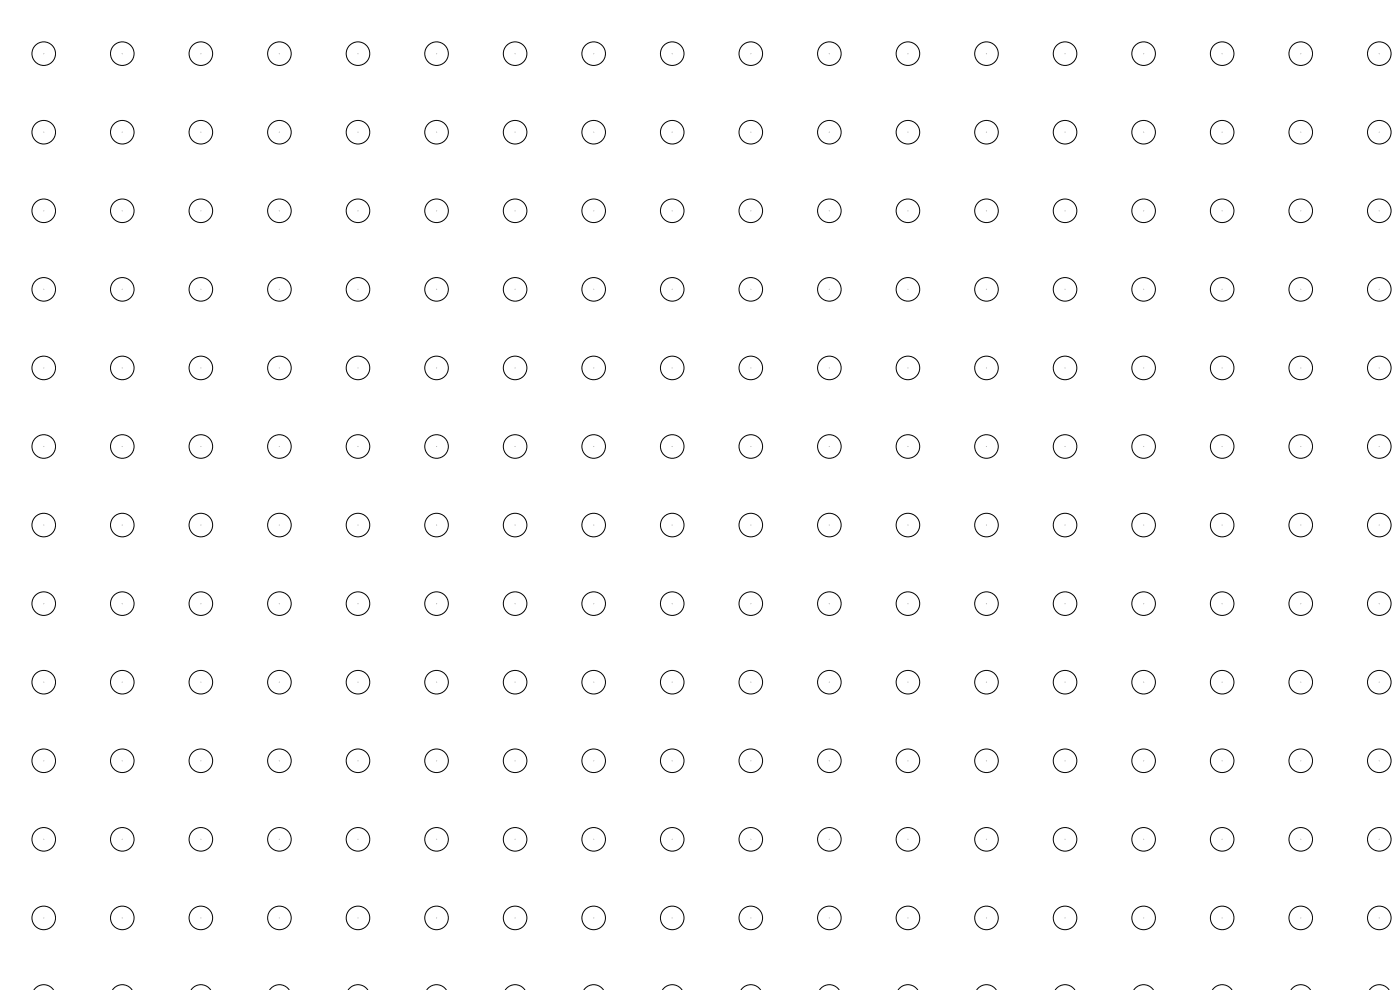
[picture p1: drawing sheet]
<svg xmlns="http://www.w3.org/2000/svg" width="297mm" height="210mm" viewBox="0 0 297 210" stroke-linecap="round" stroke-linejoin="round" font-family="sans-serif">
<g fill="none" stroke="#000" stroke-width=".21">
<path d="M7.2 210.1a2.47 2.47 0 0 1 4.2 0M23.8 210.1a2.47 2.47 0 0 1 4.2 0M40.5 210.1a2.47 2.47 0 0 1 4.2 0M57.2 210.1a2.47 2.47 0 0 1 4.2 0M73.8 210.1a2.47 2.47 0 0 1 4.2 0M90.5 210.1a2.47 2.47 0 0 1 4.2 0M107.2 210.1a2.47 2.47 0 0 1 4.2 0M123.8 210.1a2.47 2.47 0 0 1 4.2 0M140.5 210.1a2.47 2.47 0 0 1 4.2 0M157.2 210.1a2.47 2.47 0 0 1 4.2 0M173.8 210.1a2.47 2.47 0 0 1 4.2 0M190.5 210.1a2.47 2.47 0 0 1 4.2 0"/>
<path d="M207.2 210.1a2.47 2.47 0 0 1 4.2 0M223.8 210.1a2.47 2.47 0 0 1 4.2 0M240.5 210.1a2.47 2.47 0 0 1 4.2 0M257.2 210.1a2.47 2.47 0 0 1 4.2 0M273.8 210.1a2.47 2.47 0 0 1 4.2 0M290.5 210.1a2.47 2.47 0 0 1 4.2 0"/>
<circle cx="9.3" cy="11.4" r="2.5"/>
<circle cx="25.9" cy="11.4" r="2.5"/>
<circle cx="42.6" cy="11.4" r="2.5"/>
<circle cx="59.3" cy="11.4" r="2.5"/>
<circle cx="75.9" cy="11.4" r="2.5"/>
<circle cx="92.6" cy="11.4" r="2.5"/>
<circle cx="109.3" cy="11.4" r="2.5"/>
<circle cx="125.9" cy="11.4" r="2.5"/>
<circle cx="142.6" cy="11.4" r="2.5"/>
<circle cx="159.3" cy="11.4" r="2.5"/>
<circle cx="175.9" cy="11.4" r="2.5"/>
<circle cx="192.6" cy="11.4" r="2.5"/>
<circle cx="209.3" cy="11.4" r="2.5"/>
<circle cx="225.9" cy="11.4" r="2.5"/>
<circle cx="242.6" cy="11.4" r="2.5"/>
<circle cx="259.3" cy="11.4" r="2.5"/>
<circle cx="275.9" cy="11.4" r="2.5"/>
<circle cx="292.6" cy="11.4" r="2.5"/>
<circle cx="9.3" cy="28" r="2.5"/>
<circle cx="25.9" cy="28" r="2.5"/>
<circle cx="42.6" cy="28" r="2.5"/>
<circle cx="59.3" cy="28" r="2.5"/>
<circle cx="75.9" cy="28" r="2.5"/>
<circle cx="92.6" cy="28" r="2.5"/>
<circle cx="109.3" cy="28" r="2.5"/>
<circle cx="125.9" cy="28" r="2.5"/>
<circle cx="142.6" cy="28" r="2.5"/>
<circle cx="159.3" cy="28" r="2.5"/>
<circle cx="175.9" cy="28" r="2.5"/>
<circle cx="192.6" cy="28" r="2.5"/>
<circle cx="209.3" cy="28" r="2.5"/>
<circle cx="225.9" cy="28" r="2.5"/>
<circle cx="242.6" cy="28" r="2.5"/>
<circle cx="259.3" cy="28" r="2.5"/>
<circle cx="275.9" cy="28" r="2.5"/>
<circle cx="292.6" cy="28" r="2.5"/>
<circle cx="9.3" cy="44.7" r="2.5"/>
<circle cx="25.9" cy="44.7" r="2.5"/>
<circle cx="42.6" cy="44.7" r="2.5"/>
<circle cx="59.3" cy="44.7" r="2.5"/>
<circle cx="75.9" cy="44.7" r="2.5"/>
<circle cx="92.6" cy="44.7" r="2.5"/>
<circle cx="109.3" cy="44.7" r="2.5"/>
<circle cx="125.9" cy="44.7" r="2.5"/>
<circle cx="142.6" cy="44.7" r="2.5"/>
<circle cx="159.3" cy="44.7" r="2.5"/>
<circle cx="175.9" cy="44.7" r="2.5"/>
<circle cx="192.6" cy="44.7" r="2.5"/>
<circle cx="209.3" cy="44.7" r="2.5"/>
<circle cx="225.9" cy="44.7" r="2.5"/>
<circle cx="242.6" cy="44.7" r="2.5"/>
<circle cx="259.3" cy="44.7" r="2.5"/>
<circle cx="275.9" cy="44.7" r="2.5"/>
<circle cx="292.6" cy="44.7" r="2.5"/>
<circle cx="9.3" cy="78" r="2.5"/>
<circle cx="9.3" cy="61.4" r="2.5"/>
<circle cx="25.9" cy="78" r="2.5"/>
<circle cx="25.9" cy="61.4" r="2.5"/>
<circle cx="42.6" cy="78" r="2.5"/>
<circle cx="42.6" cy="61.4" r="2.5"/>
<circle cx="59.3" cy="78" r="2.5"/>
<circle cx="59.3" cy="61.4" r="2.5"/>
<circle cx="75.9" cy="78" r="2.5"/>
<circle cx="75.9" cy="61.4" r="2.5"/>
<circle cx="92.6" cy="78" r="2.5"/>
<circle cx="92.6" cy="61.4" r="2.5"/>
<circle cx="109.3" cy="78" r="2.5"/>
<circle cx="109.3" cy="61.4" r="2.5"/>
<circle cx="125.9" cy="78" r="2.5"/>
<circle cx="125.9" cy="61.4" r="2.5"/>
<circle cx="142.6" cy="78" r="2.5"/>
<circle cx="142.6" cy="61.4" r="2.5"/>
<circle cx="159.3" cy="78" r="2.5"/>
<circle cx="159.3" cy="61.4" r="2.5"/>
<circle cx="175.9" cy="78" r="2.5"/>
<circle cx="175.9" cy="61.4" r="2.5"/>
<circle cx="192.6" cy="78" r="2.5"/>
<circle cx="192.6" cy="61.4" r="2.5"/>
<circle cx="209.3" cy="78" r="2.5"/>
<circle cx="209.3" cy="61.4" r="2.5"/>
<circle cx="225.9" cy="78" r="2.5"/>
<circle cx="225.9" cy="61.4" r="2.5"/>
<circle cx="242.6" cy="78" r="2.5"/>
<circle cx="242.6" cy="61.4" r="2.5"/>
<circle cx="259.3" cy="78" r="2.5"/>
<circle cx="259.3" cy="61.4" r="2.5"/>
<circle cx="275.9" cy="78" r="2.5"/>
<circle cx="275.9" cy="61.4" r="2.5"/>
<circle cx="292.6" cy="78" r="2.5"/>
<circle cx="292.6" cy="61.4" r="2.5"/>
<circle cx="9.3" cy="94.7" r="2.5"/>
<circle cx="25.9" cy="94.7" r="2.5"/>
<circle cx="42.6" cy="94.7" r="2.5"/>
<circle cx="59.3" cy="94.7" r="2.5"/>
<circle cx="75.9" cy="94.7" r="2.5"/>
<circle cx="92.6" cy="94.7" r="2.5"/>
<circle cx="109.3" cy="94.7" r="2.5"/>
<circle cx="125.9" cy="94.7" r="2.5"/>
<circle cx="142.6" cy="94.7" r="2.5"/>
<circle cx="159.3" cy="94.7" r="2.5"/>
<circle cx="175.9" cy="94.7" r="2.5"/>
<circle cx="192.6" cy="94.7" r="2.5"/>
<circle cx="209.3" cy="94.7" r="2.5"/>
<circle cx="225.9" cy="94.7" r="2.5"/>
<circle cx="242.6" cy="94.7" r="2.5"/>
<circle cx="259.3" cy="94.7" r="2.5"/>
<circle cx="275.9" cy="94.7" r="2.5"/>
<circle cx="292.6" cy="94.7" r="2.5"/>
<circle cx="9.3" cy="111.4" r="2.5"/>
<circle cx="25.9" cy="111.4" r="2.5"/>
<circle cx="42.6" cy="111.4" r="2.5"/>
<circle cx="59.3" cy="111.4" r="2.5"/>
<circle cx="75.9" cy="111.4" r="2.5"/>
<circle cx="92.6" cy="111.4" r="2.5"/>
<circle cx="109.3" cy="111.4" r="2.5"/>
<circle cx="125.9" cy="111.4" r="2.5"/>
<circle cx="142.6" cy="111.4" r="2.5"/>
<circle cx="159.3" cy="111.4" r="2.5"/>
<circle cx="175.9" cy="111.4" r="2.5"/>
<circle cx="192.6" cy="111.4" r="2.5"/>
<circle cx="209.3" cy="111.4" r="2.5"/>
<circle cx="225.9" cy="111.4" r="2.5"/>
<circle cx="242.6" cy="111.4" r="2.5"/>
<circle cx="259.3" cy="111.4" r="2.5"/>
<circle cx="275.9" cy="111.4" r="2.5"/>
<circle cx="292.6" cy="111.4" r="2.5"/>
<circle cx="9.3" cy="128" r="2.5"/>
<circle cx="25.9" cy="128" r="2.5"/>
<circle cx="42.6" cy="128" r="2.5"/>
<circle cx="59.3" cy="128" r="2.5"/>
<circle cx="75.9" cy="128" r="2.5"/>
<circle cx="92.6" cy="128" r="2.5"/>
<circle cx="109.3" cy="128" r="2.5"/>
<circle cx="125.9" cy="128" r="2.5"/>
<circle cx="142.6" cy="128" r="2.5"/>
<circle cx="159.3" cy="128" r="2.5"/>
<circle cx="175.9" cy="128" r="2.5"/>
<circle cx="192.6" cy="128" r="2.5"/>
<circle cx="209.3" cy="128" r="2.5"/>
<circle cx="225.9" cy="128" r="2.5"/>
<circle cx="242.6" cy="128" r="2.5"/>
<circle cx="259.3" cy="128" r="2.5"/>
<circle cx="275.9" cy="128" r="2.5"/>
<circle cx="292.6" cy="128" r="2.5"/>
<circle cx="9.3" cy="144.7" r="2.5"/>
<circle cx="25.9" cy="144.7" r="2.5"/>
<circle cx="42.6" cy="144.7" r="2.5"/>
<circle cx="59.3" cy="144.7" r="2.5"/>
<circle cx="75.9" cy="144.7" r="2.5"/>
<circle cx="92.6" cy="144.7" r="2.5"/>
<circle cx="109.3" cy="144.7" r="2.5"/>
<circle cx="125.9" cy="144.7" r="2.5"/>
<circle cx="142.6" cy="144.7" r="2.5"/>
<circle cx="159.3" cy="144.7" r="2.5"/>
<circle cx="175.9" cy="144.7" r="2.5"/>
<circle cx="192.6" cy="144.7" r="2.5"/>
<circle cx="209.3" cy="144.7" r="2.5"/>
<circle cx="225.9" cy="144.7" r="2.5"/>
<circle cx="242.6" cy="144.7" r="2.5"/>
<circle cx="259.3" cy="144.7" r="2.5"/>
<circle cx="275.9" cy="144.7" r="2.5"/>
<circle cx="292.6" cy="144.7" r="2.5"/>
<circle cx="9.3" cy="178" r="2.5"/>
<circle cx="9.3" cy="161.4" r="2.5"/>
<circle cx="25.9" cy="178" r="2.5"/>
<circle cx="25.9" cy="161.4" r="2.5"/>
<circle cx="42.6" cy="178" r="2.5"/>
<circle cx="42.6" cy="161.4" r="2.5"/>
<circle cx="59.3" cy="178" r="2.5"/>
<circle cx="59.3" cy="161.4" r="2.5"/>
<circle cx="75.9" cy="178" r="2.5"/>
<circle cx="75.9" cy="161.4" r="2.5"/>
<circle cx="92.6" cy="178" r="2.5"/>
<circle cx="92.6" cy="161.4" r="2.5"/>
<circle cx="109.3" cy="178" r="2.5"/>
<circle cx="109.3" cy="161.4" r="2.5"/>
<circle cx="125.9" cy="178" r="2.5"/>
<circle cx="125.9" cy="161.4" r="2.5"/>
<circle cx="142.6" cy="178" r="2.5"/>
<circle cx="142.6" cy="161.4" r="2.5"/>
<circle cx="159.3" cy="178" r="2.5"/>
<circle cx="159.3" cy="161.4" r="2.5"/>
<circle cx="175.9" cy="178" r="2.5"/>
<circle cx="175.9" cy="161.4" r="2.5"/>
<circle cx="192.6" cy="178" r="2.5"/>
<circle cx="192.6" cy="161.4" r="2.5"/>
<circle cx="209.3" cy="178" r="2.5"/>
<circle cx="209.3" cy="161.4" r="2.5"/>
<circle cx="225.9" cy="178" r="2.5"/>
<circle cx="225.9" cy="161.4" r="2.5"/>
<circle cx="242.6" cy="178" r="2.5"/>
<circle cx="242.6" cy="161.4" r="2.5"/>
<circle cx="259.3" cy="178" r="2.5"/>
<circle cx="259.3" cy="161.4" r="2.5"/>
<circle cx="275.9" cy="178" r="2.5"/>
<circle cx="275.9" cy="161.4" r="2.5"/>
<circle cx="292.6" cy="178" r="2.5"/>
<circle cx="292.6" cy="161.4" r="2.5"/>
<circle cx="9.3" cy="194.7" r="2.5"/>
<circle cx="25.9" cy="194.7" r="2.5"/>
<circle cx="42.6" cy="194.7" r="2.5"/>
<circle cx="59.3" cy="194.7" r="2.5"/>
<circle cx="75.9" cy="194.7" r="2.5"/>
<circle cx="92.6" cy="194.7" r="2.5"/>
<circle cx="109.3" cy="194.7" r="2.5"/>
<circle cx="125.9" cy="194.7" r="2.5"/>
<circle cx="142.6" cy="194.7" r="2.5"/>
<circle cx="159.3" cy="194.7" r="2.5"/>
<circle cx="175.9" cy="194.7" r="2.5"/>
<circle cx="192.6" cy="194.7" r="2.5"/>
<circle cx="209.3" cy="194.7" r="2.5"/>
<circle cx="225.9" cy="194.7" r="2.5"/>
<circle cx="242.6" cy="194.7" r="2.5"/>
<circle cx="259.3" cy="194.7" r="2.5"/>
<circle cx="275.9" cy="194.7" r="2.5"/>
<circle cx="292.6" cy="194.7" r="2.5"/>
</g>
<g fill="#000" stroke="#000" stroke-width=".21">
<circle cx="9.3" cy="11.4" r=".01"/>
<circle cx="25.9" cy="11.4" r=".01"/>
<circle cx="42.6" cy="11.4" r=".01"/>
<circle cx="59.3" cy="11.4" r=".01"/>
<circle cx="75.9" cy="11.4" r=".01"/>
<circle cx="92.6" cy="11.4" r=".01"/>
<circle cx="109.3" cy="11.4" r=".01"/>
<circle cx="125.9" cy="11.4" r=".01"/>
<circle cx="142.6" cy="11.4" r=".01"/>
<circle cx="159.3" cy="11.4" r=".01"/>
<circle cx="175.9" cy="11.4" r=".01"/>
<circle cx="192.6" cy="11.4" r=".01"/>
<circle cx="209.3" cy="11.4" r=".01"/>
<circle cx="225.9" cy="11.4" r=".01"/>
<circle cx="242.6" cy="11.4" r=".01"/>
<circle cx="259.3" cy="11.4" r=".01"/>
<circle cx="275.9" cy="11.4" r=".01"/>
<circle cx="9.3" cy="28" r=".01"/>
<circle cx="25.9" cy="28" r=".01"/>
<circle cx="42.6" cy="28" r=".01"/>
<circle cx="59.3" cy="28" r=".01"/>
<circle cx="75.9" cy="28" r=".01"/>
<circle cx="92.6" cy="28" r=".01"/>
<circle cx="109.3" cy="28" r=".01"/>
<circle cx="125.9" cy="28" r=".01"/>
<circle cx="142.6" cy="28" r=".01"/>
<circle cx="159.3" cy="28" r=".01"/>
<circle cx="175.9" cy="28" r=".01"/>
<circle cx="192.6" cy="28" r=".01"/>
<circle cx="209.3" cy="28" r=".01"/>
<circle cx="225.9" cy="28" r=".01"/>
<circle cx="242.6" cy="28" r=".01"/>
<circle cx="259.3" cy="28" r=".01"/>
<circle cx="275.9" cy="28" r=".01"/>
<circle cx="9.3" cy="44.7" r=".01"/>
<circle cx="25.9" cy="44.7" r=".01"/>
<circle cx="42.6" cy="44.7" r=".01"/>
<circle cx="59.3" cy="44.7" r=".01"/>
<circle cx="75.9" cy="44.7" r=".01"/>
<circle cx="92.6" cy="44.7" r=".01"/>
<circle cx="109.3" cy="44.7" r=".01"/>
<circle cx="125.9" cy="44.7" r=".01"/>
<circle cx="142.6" cy="44.7" r=".01"/>
<circle cx="159.3" cy="44.7" r=".01"/>
<circle cx="175.9" cy="44.7" r=".01"/>
<circle cx="192.6" cy="44.7" r=".01"/>
<circle cx="209.3" cy="44.7" r=".01"/>
<circle cx="225.9" cy="44.7" r=".01"/>
<circle cx="242.6" cy="44.7" r=".01"/>
<circle cx="259.3" cy="44.7" r=".01"/>
<circle cx="275.9" cy="44.7" r=".01"/>
<circle cx="9.3" cy="61.4" r=".01"/>
<circle cx="9.3" cy="78" r=".01"/>
<circle cx="25.9" cy="61.4" r=".01"/>
<circle cx="25.9" cy="78" r=".01"/>
<circle cx="42.6" cy="61.4" r=".01"/>
<circle cx="42.6" cy="78" r=".01"/>
<circle cx="59.3" cy="61.4" r=".01"/>
<circle cx="59.3" cy="78" r=".01"/>
<circle cx="75.9" cy="61.4" r=".01"/>
<circle cx="75.9" cy="78" r=".01"/>
<circle cx="92.6" cy="61.4" r=".01"/>
<circle cx="92.6" cy="78" r=".01"/>
<circle cx="109.3" cy="61.4" r=".01"/>
<circle cx="109.3" cy="78" r=".01"/>
<circle cx="125.9" cy="61.4" r=".01"/>
<circle cx="125.9" cy="78" r=".01"/>
<circle cx="142.6" cy="61.4" r=".01"/>
<circle cx="142.6" cy="78" r=".01"/>
<circle cx="159.3" cy="61.4" r=".01"/>
<circle cx="159.3" cy="78" r=".01"/>
<circle cx="175.9" cy="61.4" r=".01"/>
<circle cx="175.9" cy="78" r=".01"/>
<circle cx="192.6" cy="61.4" r=".01"/>
<circle cx="192.6" cy="78" r=".01"/>
<circle cx="209.3" cy="61.4" r=".01"/>
<circle cx="209.3" cy="78" r=".01"/>
<circle cx="225.9" cy="61.4" r=".01"/>
<circle cx="225.9" cy="78" r=".01"/>
<circle cx="242.6" cy="61.4" r=".01"/>
<circle cx="242.6" cy="78" r=".01"/>
<circle cx="259.3" cy="61.4" r=".01"/>
<circle cx="259.3" cy="78" r=".01"/>
<circle cx="275.9" cy="61.4" r=".01"/>
<circle cx="275.9" cy="78" r=".01"/>
<circle cx="9.3" cy="94.7" r=".01"/>
<circle cx="25.9" cy="94.7" r=".01"/>
<circle cx="42.6" cy="94.7" r=".01"/>
<circle cx="59.3" cy="94.7" r=".01"/>
<circle cx="75.9" cy="94.7" r=".01"/>
<circle cx="92.6" cy="94.7" r=".01"/>
<circle cx="109.3" cy="94.7" r=".01"/>
<circle cx="125.9" cy="94.7" r=".01"/>
<circle cx="142.6" cy="94.7" r=".01"/>
<circle cx="159.3" cy="94.7" r=".01"/>
<circle cx="175.9" cy="94.7" r=".01"/>
<circle cx="192.6" cy="94.7" r=".01"/>
<circle cx="209.3" cy="94.7" r=".01"/>
<circle cx="225.9" cy="94.7" r=".01"/>
<circle cx="242.6" cy="94.7" r=".01"/>
<circle cx="259.3" cy="94.7" r=".01"/>
<circle cx="275.9" cy="94.7" r=".01"/>
<circle cx="9.3" cy="111.4" r=".01"/>
<circle cx="25.9" cy="111.4" r=".01"/>
<circle cx="42.6" cy="111.4" r=".01"/>
<circle cx="59.3" cy="111.4" r=".01"/>
<circle cx="75.9" cy="111.4" r=".01"/>
<circle cx="92.6" cy="111.4" r=".01"/>
<circle cx="109.3" cy="111.4" r=".01"/>
<circle cx="125.9" cy="111.4" r=".01"/>
<circle cx="142.6" cy="111.4" r=".01"/>
<circle cx="159.3" cy="111.4" r=".01"/>
<circle cx="175.9" cy="111.4" r=".01"/>
<circle cx="192.6" cy="111.4" r=".01"/>
<circle cx="209.3" cy="111.4" r=".01"/>
<circle cx="225.9" cy="111.4" r=".01"/>
<circle cx="242.6" cy="111.4" r=".01"/>
<circle cx="259.3" cy="111.4" r=".01"/>
<circle cx="275.9" cy="111.4" r=".01"/>
<circle cx="9.3" cy="128" r=".01"/>
<circle cx="25.9" cy="128" r=".01"/>
<circle cx="42.6" cy="128" r=".01"/>
<circle cx="59.3" cy="128" r=".01"/>
<circle cx="75.9" cy="128" r=".01"/>
<circle cx="92.6" cy="128" r=".01"/>
<circle cx="109.3" cy="128" r=".01"/>
<circle cx="125.9" cy="128" r=".01"/>
<circle cx="142.6" cy="128" r=".01"/>
<circle cx="159.3" cy="128" r=".01"/>
<circle cx="175.9" cy="128" r=".01"/>
<circle cx="192.6" cy="128" r=".01"/>
<circle cx="209.3" cy="128" r=".01"/>
<circle cx="225.9" cy="128" r=".01"/>
<circle cx="242.6" cy="128" r=".01"/>
<circle cx="259.3" cy="128" r=".01"/>
<circle cx="275.9" cy="128" r=".01"/>
<circle cx="9.3" cy="144.7" r=".01"/>
<circle cx="25.9" cy="144.7" r=".01"/>
<circle cx="42.6" cy="144.7" r=".01"/>
<circle cx="59.3" cy="144.7" r=".01"/>
<circle cx="75.9" cy="144.7" r=".01"/>
<circle cx="92.6" cy="144.7" r=".01"/>
<circle cx="109.3" cy="144.7" r=".01"/>
<circle cx="125.9" cy="144.7" r=".01"/>
<circle cx="142.6" cy="144.7" r=".01"/>
<circle cx="159.3" cy="144.7" r=".01"/>
<circle cx="175.9" cy="144.7" r=".01"/>
<circle cx="192.6" cy="144.7" r=".01"/>
<circle cx="209.3" cy="144.7" r=".01"/>
<circle cx="225.9" cy="144.7" r=".01"/>
<circle cx="242.6" cy="144.7" r=".01"/>
<circle cx="259.3" cy="144.7" r=".01"/>
<circle cx="275.9" cy="144.7" r=".01"/>
<circle cx="9.3" cy="178" r=".01"/>
<circle cx="9.3" cy="161.4" r=".01"/>
<circle cx="25.9" cy="178" r=".01"/>
<circle cx="25.9" cy="161.4" r=".01"/>
<circle cx="42.6" cy="178" r=".01"/>
<circle cx="42.6" cy="161.4" r=".01"/>
<circle cx="59.3" cy="178" r=".01"/>
<circle cx="59.3" cy="161.4" r=".01"/>
<circle cx="75.9" cy="178" r=".01"/>
<circle cx="75.9" cy="161.4" r=".01"/>
<circle cx="92.6" cy="178" r=".01"/>
<circle cx="92.6" cy="161.4" r=".01"/>
<circle cx="109.3" cy="178" r=".01"/>
<circle cx="109.3" cy="161.4" r=".01"/>
<circle cx="125.9" cy="178" r=".01"/>
<circle cx="125.9" cy="161.4" r=".01"/>
<circle cx="142.6" cy="178" r=".01"/>
<circle cx="142.6" cy="161.4" r=".01"/>
<circle cx="159.3" cy="178" r=".01"/>
<circle cx="159.3" cy="161.4" r=".01"/>
<circle cx="175.9" cy="178" r=".01"/>
<circle cx="175.9" cy="161.4" r=".01"/>
<circle cx="192.6" cy="178" r=".01"/>
<circle cx="192.6" cy="161.4" r=".01"/>
<circle cx="209.3" cy="178" r=".01"/>
<circle cx="209.3" cy="161.4" r=".01"/>
<circle cx="225.9" cy="178" r=".01"/>
<circle cx="225.9" cy="161.4" r=".01"/>
<circle cx="242.6" cy="178" r=".01"/>
<circle cx="242.6" cy="161.4" r=".01"/>
<circle cx="259.3" cy="178" r=".01"/>
<circle cx="259.3" cy="161.4" r=".01"/>
<circle cx="275.9" cy="178" r=".01"/>
<circle cx="275.9" cy="161.4" r=".01"/>
<circle cx="9.3" cy="194.7" r=".01"/>
<circle cx="25.9" cy="194.7" r=".01"/>
<circle cx="42.6" cy="194.7" r=".01"/>
<circle cx="59.3" cy="194.7" r=".01"/>
<circle cx="75.9" cy="194.7" r=".01"/>
<circle cx="92.6" cy="194.7" r=".01"/>
<circle cx="109.3" cy="194.7" r=".01"/>
<circle cx="125.9" cy="194.7" r=".01"/>
<circle cx="142.6" cy="194.7" r=".01"/>
<circle cx="159.3" cy="194.7" r=".01"/>
<circle cx="175.9" cy="194.7" r=".01"/>
<circle cx="192.6" cy="194.7" r=".01"/>
<circle cx="209.3" cy="194.7" r=".01"/>
<circle cx="225.9" cy="194.7" r=".01"/>
<circle cx="242.6" cy="194.7" r=".01"/>
<circle cx="259.3" cy="194.7" r=".01"/>
<circle cx="275.9" cy="194.7" r=".01"/>
</g>
</svg>
